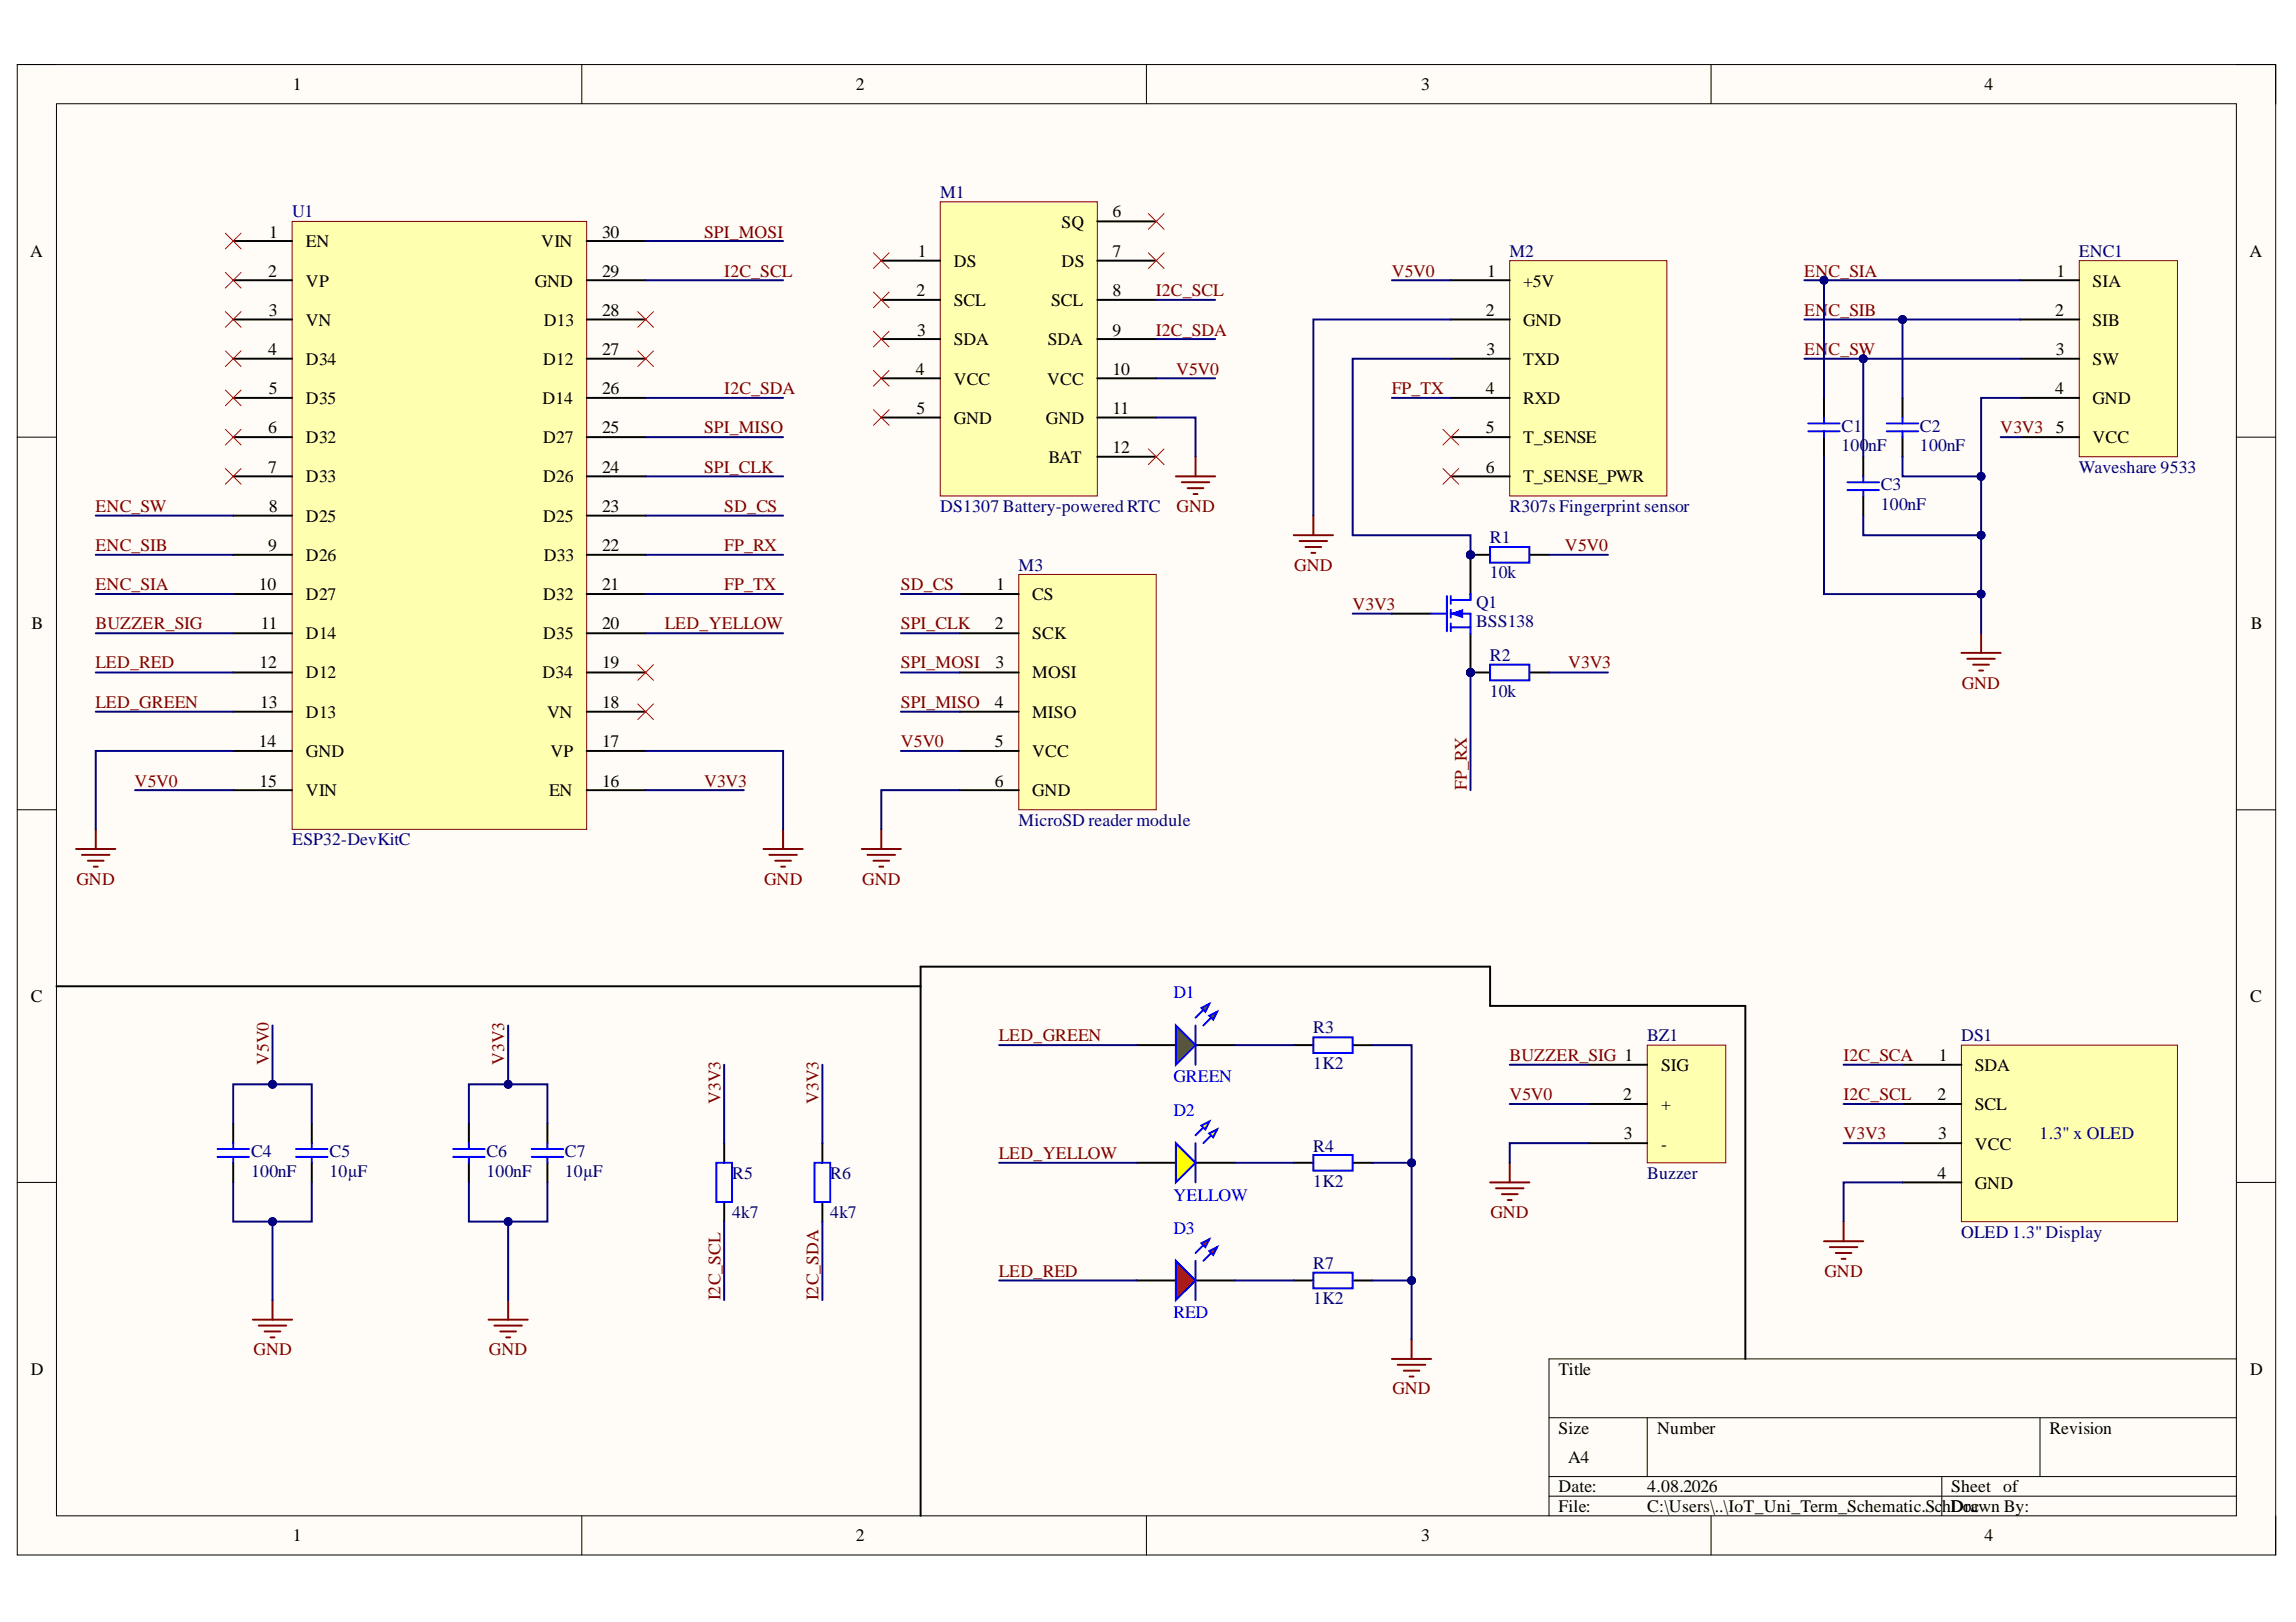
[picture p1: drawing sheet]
<svg xmlns="http://www.w3.org/2000/svg" width="297mm" height="210mm" viewBox="0 0 297 210" stroke-linecap="round" stroke-linejoin="round" font-family="sans-serif">
<defs><g id="words">
<g font-size="2.3">
<text x="37.9" y="11.7">1</text>
<text x="110.7" y="11.7">2</text>
<text x="183.9" y="11.7">3</text>
<text x="256.8" y="11.7">4</text>
<text x="137.3" y="29.5">SQ</text>
<text x="143.9" y="28.1">6</text>
<text x="3.9" y="33.3">A</text>
<text x="34.7" y="35.8">2</text>
<text x="34.8" y="30.8">1</text>
<text x="39.6" y="32">EN</text>
<text x="70" y="32">VIN</text>
<text x="77.9" y="35.8">29</text>
<text x="77.9" y="30.8">30</text>
<text x="118.7" y="33.3">1</text>
<text x="123.4" y="34.6">DS</text>
<text x="137.3" y="34.6">DS</text>
<text x="143.9" y="33.3">7</text>
<text x="192.4" y="35.8">1</text>
<text x="266.1" y="35.8">1</text>
<text x="291" y="33.3">A</text>
<text x="34.8" y="40.9">3</text>
<text x="39.6" y="37.1">VP</text>
<text x="69.2" y="37.1">GND</text>
<text x="77.9" y="40.9">28</text>
<text x="118.6" y="38.4">2</text>
<text x="123.4" y="39.6">SCL</text>
<text x="136" y="39.6">SCL</text>
<text x="143.9" y="38.4">8</text>
<text x="192.2" y="40.9">2</text>
<text x="197" y="37.1">+5V</text>
<text x="265.9" y="40.9">2</text>
<text x="270.7" y="37.1">SIA</text>
<text x="34.7" y="46">4</text>
<text x="39.6" y="42.2">VN</text>
<text x="39.6" y="47.2">D34</text>
<text x="70.3" y="47.2">D12</text>
<text x="70.4" y="42.2">D13</text>
<text x="77.9" y="46">27</text>
<text x="118.7" y="43.4">3</text>
<text x="123.4" y="44.7">SDA</text>
<text x="135.6" y="44.7">SDA</text>
<text x="143.9" y="43.4">9</text>
<text x="192.3" y="46">3</text>
<text x="197" y="42.2">GND</text>
<text x="197" y="47.2">TXD</text>
<text x="266" y="46">3</text>
<text x="270.7" y="42.2">SIB</text>
<text x="270.7" y="47.2">SW</text>
<text x="34.8" y="51">5</text>
<text x="39.6" y="52.3">D35</text>
<text x="70.2" y="52.3">D14</text>
<text x="77.9" y="51">26</text>
<text x="118.5" y="48.5">4</text>
<text x="118.6" y="53.6">5</text>
<text x="123.4" y="49.8">VCC</text>
<text x="135.5" y="49.8">VCC</text>
<text x="143.9" y="48.5">10</text>
<text x="143.9" y="53.6">11</text>
<text x="192.2" y="51">4</text>
<text x="197" y="52.3">RXD</text>
<text x="265.9" y="51">4</text>
<text x="270.7" y="52.3">GND</text>
<text x="34.7" y="56.1">6</text>
<text x="39.6" y="57.4">D32</text>
<text x="70.3" y="57.4">D27</text>
<text x="77.9" y="56.1">25</text>
<text x="123.4" y="54.8">GND</text>
<text x="135.3" y="54.8">GND</text>
<text x="135.7" y="59.9">BAT</text>
<text x="143.9" y="58.6">12</text>
<text x="192.2" y="56.1">5</text>
<text x="197" y="57.4">T_SENSE</text>
<text x="266" y="56.1">5</text>
<text x="270.7" y="57.4">VCC</text>
<text x="34.7" y="61.2">7</text>
<text x="39.6" y="62.4">D33</text>
<text x="70.3" y="62.4">D26</text>
<text x="77.9" y="61.2">24</text>
<text x="192.2" y="61.2">6</text>
<text x="197" y="62.4">T_SENSE_PWR</text>
<text x="34.7" y="71.3">9</text>
<text x="34.8" y="66.2">8</text>
<text x="39.6" y="67.5">D25</text>
<text x="70.3" y="67.5">D25</text>
<text x="77.9" y="71.3">22</text>
<text x="77.9" y="66.2">23</text>
<text x="33.5" y="76.4">10</text>
<text x="39.6" y="72.6">D26</text>
<text x="39.6" y="77.6">D27</text>
<text x="70.3" y="77.6">D32</text>
<text x="70.4" y="72.6">D33</text>
<text x="77.9" y="76.4">21</text>
<text x="128.9" y="76.4">1</text>
<text x="133.5" y="77.6">CS</text>
<text x="4.1" y="81.4">B</text>
<text x="33.7" y="81.4">11</text>
<text x="39.6" y="82.7">D14</text>
<text x="70.3" y="82.7">D35</text>
<text x="77.9" y="81.4">20</text>
<text x="128.7" y="81.4">2</text>
<text x="133.5" y="82.7">SCK</text>
<text x="291.2" y="81.4">B</text>
<text x="33.6" y="86.5">12</text>
<text x="39.6" y="87.8">D12</text>
<text x="70.2" y="87.8">D34</text>
<text x="77.9" y="86.5">19</text>
<text x="128.8" y="86.5">3</text>
<text x="133.5" y="87.8">MOSI</text>
<text x="33.7" y="91.7">13</text>
<text x="39.6" y="92.9">D13</text>
<text x="70.8" y="92.9">VN</text>
<text x="77.9" y="91.7">18</text>
<text x="128.7" y="91.7">4</text>
<text x="133.5" y="92.9">MISO</text>
<text x="33.5" y="96.7">14</text>
<text x="33.6" y="101.8">15</text>
<text x="39.6" y="98">GND</text>
<text x="71.2" y="98">VP</text>
<text x="77.9" y="101.8">16</text>
<text x="77.9" y="96.7">17</text>
<text x="128.7" y="96.7">5</text>
<text x="128.7" y="101.8">6</text>
<text x="133.5" y="98">VCC</text>
<text x="39.6" y="103.1">VIN</text>
<text x="71" y="103.1">EN</text>
<text x="133.5" y="103.1">GND</text>
<text x="4" y="129.7">C</text>
<text x="291.1" y="129.7">C</text>
<text x="250.8" y="137.3">1</text>
<text x="210" y="142.4">2</text>
<text x="214.9" y="138.5">SIG</text>
<text x="214.9" y="143.6">+</text>
<text x="250.7" y="142.4">2</text>
<text x="255.5" y="143.6">SCL</text>
<text x="255.5" y="138.5">SDA</text>
<text x="210.1" y="147.4">3</text>
<text x="214.9" y="148.8">-</text>
<text x="250.8" y="147.4">3</text>
<text x="255.5" y="148.8">VCC</text>
<text x="250.7" y="152.6">4</text>
<text x="255.5" y="153.8">GND</text>
<text x="4" y="177.9">D</text>
<text x="201.6" y="177.9">Title</text>
<text x="291.1" y="177.9">D</text>
<text x="201.6" y="185.5">Size</text>
<text x="214.4" y="185.5">Number</text>
<text x="265.1" y="185.5">Revision</text>
<text x="202.9" y="189.3">A4</text>
<text x="201.6" y="193.1">Date:</text>
<text x="201.6" y="195.7">File:</text>
<text x="213.1" y="193.1">4.08.2026</text>
<text x="213.1" y="195.7">C:\Users\..\IoT_Uni_Term_Schematic.Sc</text>
<text x="251.2" y="195.7">hDorawn By:</text>
<text x="252.4" y="193.1">Sheet of</text>
<text x="255.1" y="195.7">c</text>
<text x="37.9" y="199.5">1</text>
<text x="110.7" y="199.5">2</text>
<text x="183.9" y="199.5">3</text>
<text x="256.8" y="199.5">4</text>
</g>
<g font-size="2.3" fill="#000080">
<text x="37.8" y="28.1">U1</text>
<text x="121.6" y="25.6">M1</text>
<text x="195.3" y="33.3">M2</text>
<text x="268.9" y="33.3">ENC1</text>
<text x="238.2" y="58.4">100nF</text>
<text x="238.2" y="55.8">C1</text>
<text x="248.4" y="58.4">100nF</text>
<text x="248.4" y="55.8">C2</text>
<text x="243.3" y="66">100nF</text>
<text x="243.3" y="63.4">C3</text>
<text x="268.9" y="61.2">Waveshare 9533</text>
<text x="121.6" y="66.2">DS1307 Battery-powered RTC</text>
<text x="192.7" y="70.3">R1</text>
<text x="195.3" y="66.2">R307s Fingerprint sensor</text>
<text x="131.8" y="73.8">M3</text>
<text x="192.7" y="74.9">10k</text>
<text x="191" y="78.7">Q1</text>
<text x="191" y="81.2">BSS138</text>
<text x="192.7" y="85.5">R2</text>
<text x="192.7" y="90.1">10k</text>
<text x="131.8" y="106.9">MicroSD reader module</text>
<text x="37.8" y="109.4">ESP32-DevKitC</text>
<text x="169.9" y="133.7">R3</text>
<text x="213.1" y="134.7">BZ1</text>
<text x="253.7" y="134.7">DS1</text>
<text x="169.9" y="138.3">1K2</text>
<text x="32.5" y="149.8">C4</text>
<text x="42.6" y="149.8">C5</text>
<text x="62.9" y="149.8">C6</text>
<text x="73.1" y="149.8">C7</text>
<text x="169.9" y="149">R4</text>
<text x="263.9" y="147.4">1.3&quot; x OLED</text>
<text x="32.5" y="152.3">100nF</text>
<text x="42.6" y="152.3">10µF</text>
<text x="62.9" y="152.3">100nF</text>
<text x="73.1" y="152.3">10µF</text>
<text x="94.7" y="152.6">R5</text>
<text x="107.4" y="152.6">R6</text>
<text x="169.9" y="153.6">1K2</text>
<text x="213.1" y="152.6">Buzzer</text>
<text x="94.7" y="157.6">4k7</text>
<text x="107.4" y="157.6">4k7</text>
<text x="253.7" y="160.2">OLED 1.3&quot; Display</text>
<text x="169.9" y="164.2">R7</text>
<text x="169.9" y="168.8">1K2</text>
</g>
<g font-size="2.3" fill="#800000">
<text x="91.1" y="30.8">SPI_MOSI</text>
<text x="93.7" y="35.8">I2C_SCL</text>
<text x="180.1" y="35.8">V5V0</text>
<text x="233.4" y="35.8">ENC_SIA</text>
<text x="149.5" y="38.4">I2C_SCL</text>
<text x="233.4" y="40.9">EN</text>
<text x="236.5" y="40.9">C_SIB</text>
<text x="149.5" y="43.4">I2C_SDA</text>
<text x="233.4" y="46">EN</text>
<text x="236.5" y="46">C_SW</text>
<text x="93.7" y="51">I2C_SDA</text>
<text x="152.1" y="48.5">V5V0</text>
<text x="180.1" y="51">FP_TX</text>
<text x="91.1" y="56.1">SPI_MISO</text>
<text x="258.8" y="56.1">V3V3</text>
<text x="91.1" y="61.2">SPI_CLK</text>
<text x="12.3" y="66.2">ENC_SW</text>
<text x="12.3" y="71.3">ENC_SIB</text>
<text x="93.7" y="71.3">FP_RX</text>
<text x="93.7" y="66.2">SD_CS</text>
<text x="152.2" y="66.2">GND</text>
<text x="202.5" y="71.3">V5V0</text>
<text x="12.3" y="76.4">ENC_SIA</text>
<text x="93.7" y="76.4">FP_TX</text>
<text x="116.5" y="76.4">SD_CS</text>
<text x="167.4" y="73.8">GND</text>
<text x="12.3" y="81.4">BUZZER_SIG</text>
<text x="86" y="81.4">LED_YELLOW</text>
<text x="116.5" y="81.4">SPI_CLK</text>
<text x="175" y="78.9">V3V3</text>
<text x="12.3" y="86.5">LED_RED</text>
<text x="116.5" y="86.5">SPI_MOSI</text>
<text x="202.9" y="86.5">V3V3</text>
<text x="253.8" y="89.1">GND</text>
<text x="12.3" y="91.7">LED_GREEN</text>
<text x="116.5" y="91.7">SPI_MISO</text>
<text x="17.4" y="101.8">V5V0</text>
<text x="91.1" y="101.8">V3V3</text>
<text x="116.5" y="96.7">V5V0</text>
<text x="189.8" y="102.2" transform="rotate(-90 189.8 102.2)">FP_RX</text>
<text x="9.9" y="114.5">GND</text>
<text x="98.9" y="114.5">GND</text>
<text x="111.5" y="114.5">GND</text>
<text x="34.8" y="137.8" transform="rotate(-90 34.8 137.8)">V5V0</text>
<text x="65.2" y="137.8" transform="rotate(-90 65.2 137.8)">V3V3</text>
<text x="129.2" y="134.7">LED_GREEN</text>
<text x="195.3" y="137.3">BUZZER_SIG 1</text>
<text x="238.5" y="137.3">I2C_SCA</text>
<text x="93.2" y="142.9" transform="rotate(-90 93.2 142.9)">V3V3</text>
<text x="105.9" y="142.9" transform="rotate(-90 105.9 142.9)">V3V3</text>
<text x="195.3" y="142.4">V5V0</text>
<text x="238.5" y="142.4">I2C_SCL</text>
<text x="238.5" y="147.4">V3V3</text>
<text x="129.2" y="150">LED_YELLOW</text>
<text x="192.8" y="157.6">GND</text>
<text x="129.2" y="165.2">LED_RED</text>
<text x="236" y="165.2">GND</text>
<text x="93.2" y="168.2" transform="rotate(-90 93.2 168.2)">I2C_SCL</text>
<text x="105.9" y="168.2" transform="rotate(-90 105.9 168.2)">I2C_SDA</text>
<text x="32.8" y="175.4">GND</text>
<text x="63.3" y="175.4">GND</text>
<text x="180.1" y="180.5">GND</text>
</g>
<g font-size="2.3" fill="#00f">
<text x="151.8" y="129.2">D1</text>
<text x="151.8" y="140.1">GREEN</text>
<text x="151.8" y="144.4">D2</text>
<text x="151.8" y="155.4">YELLOW</text>
<text x="151.8" y="159.7">D3</text>
<text x="151.8" y="170.6">RED</text>
</g>
</g></defs>
<path d="M2.2 8.4h292.2v192.8h-292.2z" fill-rule="evenodd" fill="#fffcf8"/>
<path d="M2.2 8.4h292.2v192.8h-292.2z" fill="none" stroke="#000" stroke-width=".13"/>
<path d="M7.3 13.4h282v182.8h-282z" fill-rule="evenodd" fill="#fffcf8"/>
<g fill="none" stroke="#000" stroke-width=".13">
<path d="M2.2 8.3h5.1M7.3 13.4h282v182.8h-282zM75.3 8.3v5.1M148.3 8.3v5.1M221.4 8.4v5M289.3 8.4h5.1v5M2.2 56.6h5.1M289.3 56.6h5.1M2.2 104.8h5.1M289.3 104.8h5.1M2.2 153h5.1M289.3 153h5.1"/>
<path d="M289.3 175.9h-88.9v20.3M75.3 196.2v5M148.3 196.2v5M200.4 183.5h88.9M200.4 191.1h88.9M200.4 193.6h88.9M213.1 183.5v7.6M221.4 196.2v5M251.2 191.1v5.1M263.9 183.5v7.6M294.4 196.2v5"/>
</g>
<path d="M37.8 28.7h38.1v78.6h-38.1z" fill-rule="evenodd" fill="#ffffb0"/>
<path d="M37.8 28.7h38.1v78.6h-38.1z" fill="none" stroke="#800000" stroke-width=".13"/>
<g fill="none" stroke="#000" stroke-width=".25">
<path d="M30.2 31.2h7.6M30.2 36.3h7.6M75.9 31.2h7.6M75.9 36.3h7.6M30.2 41.3h7.6M30.2 46.4h7.6M30.2 51.5h7.6M30.2 56.6h7.6M75.9 41.3h7.6M75.9 46.4h7.6M75.9 51.5h7.6M75.9 56.6h7.6"/>
<path d="M30.2 61.6h7.6M30.2 66.7h7.6M30.2 71.8h7.6M30.2 76.9h7.6M75.9 61.6h7.6M75.9 66.7h7.6M75.9 71.8h7.6M75.9 76.9h7.6M30.2 82h7.6M30.2 87h7.6M30.2 92.1h7.6M30.2 97.2h7.6"/>
<path d="M75.9 82h7.6M75.9 87h7.6M75.9 92.1h7.6M75.9 97.2h7.6M30.2 102.3h7.6M75.9 102.3h7.6M30.2 145.4v2.5M30.2 150.5v2.5M40.3 145.4v2.5M40.3 150.5v2.5M60.7 145.4v2.5M60.7 150.5v2.5"/>
<path d="M70.8 145.4v2.5M70.8 150.5v2.5"/>
</g>
<g fill="none" stroke="#f00" stroke-width=".13">
<path d="M29.2 30.2l2 2M29.2 35.3l2 2M31.2 30.2l-2 2M31.2 35.3l-2 2M29.2 40.3l2 2.1M29.2 45.4l2 2M29.2 55.6l2 2M29.2 50.5l2 2M31.2 40.3l-2 2.1M31.2 45.4l-2 2M31.2 55.6l-2 2M31.2 50.5l-2 2"/>
<path d="M82.5 40.3l2 2.1M82.5 45.4l2 2M84.5 40.3l-2 2.1M84.5 45.4l-2 2M29.2 60.6l2 2.1M31.2 60.6l-2 2.1M82.5 91.1l2 2M82.5 86l2 2M84.5 91.1l-2 2M84.5 86l-2 2"/>
</g>
<g fill="none" stroke="#800000" stroke-width=".25">
<path d="M9.8 109.9h5.1M10.6 110.6h3.6M11.4 111.4h2M12.1 112.2h.5M12.4 107.3v2.6M98.8 109.9h5.1M99.5 110.6h3.6M100.3 111.4h2M101.1 112.2h.5M101.3 107.3v2.6M32.7 170.8h5.1M33.5 171.5h3.5"/>
<path d="M34.2 172.3h2.1M35 173.1h.5M35.3 168.2v2.6M63.2 170.8h5.1M64 171.5h3.5M64.7 172.3h2.1M65.5 173.1h.5M65.7 168.2v2.6"/>
</g>
<g fill="none" stroke="#00f" stroke-width=".25">
<path d="M28.1 148.7h4.1M28.1 149.7h4.1M30.2 147.9v.8M30.2 149.7v.8M38.3 148.7h4.1M38.3 149.7h4.1M40.3 147.9v.8M40.3 149.7v.8M58.6 148.7h4.1M58.6 149.7h4.1M60.7 147.9v.8M60.7 149.7v.8"/>
<path d="M68.8 148.7h4.1M68.8 149.7h4.1M70.8 147.9v.8M70.8 149.7v.8"/>
</g>
<path d="M121.6 26.1h20.4v38.1h-20.4z" fill-rule="evenodd" fill="#ffffb0"/>
<path d="M121.6 26.1h20.4v38.1h-20.4z" fill="none" stroke="#800000" stroke-width=".13"/>
<g fill="none" stroke="#000" stroke-width=".25">
<path d="M114 33.7h7.6M114 38.8h7.6M142 33.7h7.6M142 38.8h7.6M142 28.7h7.6M114 43.9h7.6M114 49h7.6M114 54h7.6M142 43.9h7.6M142 49h7.6M142 54h7.6M142 59.1h7.6"/>
<path d="M93.7 147.9v2.6M93.7 155.6v2.5M106.4 147.9v2.6M106.4 155.6v2.5"/>
</g>
<g fill="none" stroke="#f00" stroke-width=".13">
<path d="M113 32.7l2 2M113 37.8l2 2M115 32.7l-2 2M115 37.8l-2 2M148.6 27.6l2 2.1M148.6 32.7l2 2M150.6 27.6l-2 2.1M150.6 32.7l-2 2M113 42.9l2 2M113 47.9l2 2.1M113 53l2 2M115 42.9l-2 2"/>
<path d="M115 47.9l-2 2.1M115 53l-2 2M148.6 58.1l2 2M150.6 58.1l-2 2"/>
</g>
<path d="M154.7 59.1v2.5M152.1 61.6h5.1M152.9 62.4h3.5M153.6 63.2h2.1M154.4 63.9h.5" fill="none" stroke="#800000" stroke-width=".25"/>
<path d="M92.7 150.5h2v5.1h-2zM105.4 150.5h2v5.1h-2z" fill="none" stroke="#00f" stroke-width=".25"/>
<path d="M131.8 74.3h17.8v30.5h-17.8z" fill-rule="evenodd" fill="#ffffb0"/>
<path d="M131.8 74.3h17.8v30.5h-17.8z" fill="none" stroke="#800000" stroke-width=".13"/>
<path d="M124.2 76.9h7.6M124.2 82h7.6M124.2 87h7.6M124.2 92.1h7.6M124.2 97.2h7.6M124.2 102.3h7.6M7.3 127.6h111.8v68.6" fill="none" stroke="#000" stroke-width=".25"/>
<path d="M111.5 109.9h5.1M112.2 110.6h3.6M113 111.4h2M113.8 112.2h.5M114 107.3v2.6" fill="none" stroke="#800000" stroke-width=".25"/>
<path d="M195.3 33.7h20.3v30.5h-20.3z" fill-rule="evenodd" fill="#ffffb0"/>
<path d="M195.3 33.7h20.3v30.5h-20.3z" fill="none" stroke="#800000" stroke-width=".13"/>
<path d="M187.7 36.3h7.6M187.7 41.3h7.6M187.7 46.4h7.6M187.7 51.5h7.6M187.7 56.6h7.6M187.7 61.7h7.6" fill="none" stroke="#000" stroke-width=".25"/>
<path d="M186.7 55.6l2 2M188.7 55.6l-2 2M186.7 60.6l2 2.1M188.7 60.6l-2 2.1" fill="none" stroke="#f00" stroke-width=".13"/>
<path d="M167.4 69.3h5M168.1 70h3.6M168.9 70.8h2M169.7 71.5h.5M169.9 66.7v2.6" fill="none" stroke="#800000" stroke-width=".25"/>
<circle cx="190.2" cy="71.8" r=".51" fill="#000080"/>
<circle cx="190.2" cy="71.8" r=".51" fill="none" stroke="#000080" stroke-width=".13"/>
<circle cx="190.2" cy="87" r=".51" fill="#000080"/>
<circle cx="190.2" cy="87" r=".51" fill="none" stroke="#000080" stroke-width=".13"/>
<path d="M190.2 71.8v5.1" fill="none" stroke="#000" stroke-width=".25"/>
<circle cx="190.2" cy="71.8" r=".51" fill="#000080"/>
<circle cx="190.2" cy="71.8" r=".51" fill="none" stroke="#000080" stroke-width=".13"/>
<path d="M180.1 79.4h5.1M190.2 82v5" fill="none" stroke="#000" stroke-width=".25"/>
<circle cx="190.2" cy="87" r=".51" fill="#000080"/>
<circle cx="190.2" cy="87" r=".51" fill="none" stroke="#000080" stroke-width=".13"/>
<path d="M185.2 79.4h2M187.2 77.1v4.6M187.7 77.6h2.5M187.7 79.4h2.5v2.6M187.7 77.1v1M187.7 78.9v1M187.7 81.2h2.5M187.7 80.7v1" fill="none" stroke="#00f" stroke-width=".25"/>
<path d="M187.7 79.4l1.5-.5v1z" fill="#00f"/>
<path d="M187.7 79.4l1.5-.5v1z" fill="none" stroke="#00f" stroke-width=".13"/>
<path d="M190.2 76.9v.7" fill="none" stroke="#00f" stroke-width=".25"/>
<circle cx="190.2" cy="87" r=".51" fill="#000080"/>
<circle cx="190.2" cy="87" r=".51" fill="none" stroke="#000080" stroke-width=".13"/>
<path d="M190.2 87h2.6" fill="none" stroke="#000" stroke-width=".25"/>
<circle cx="190.2" cy="87" r=".51" fill="#000080"/>
<circle cx="190.2" cy="87" r=".51" fill="none" stroke="#000080" stroke-width=".13"/>
<path d="M197.9 87h2.5" fill="none" stroke="#000" stroke-width=".25"/>
<path d="M192.8 86h5.1v2h-5.1z" fill="none" stroke="#00f" stroke-width=".25"/>
<circle cx="190.2" cy="71.8" r=".51" fill="#000080"/>
<circle cx="190.2" cy="71.8" r=".51" fill="none" stroke="#000080" stroke-width=".13"/>
<path d="M190.2 71.8h2.6" fill="none" stroke="#000" stroke-width=".25"/>
<circle cx="190.2" cy="71.8" r=".51" fill="#000080"/>
<circle cx="190.2" cy="71.8" r=".51" fill="none" stroke="#000080" stroke-width=".13"/>
<path d="M197.9 71.8h2.5" fill="none" stroke="#000" stroke-width=".25"/>
<path d="M192.8 70.8h5.1v2h-5.1z" fill="none" stroke="#00f" stroke-width=".25"/>
<path d="M253.8 135.3h27.9v22.8h-27.9z" fill-rule="evenodd" fill="#ffffb0"/>
<path d="M253.8 135.3h27.9v22.8h-27.9z" fill="none" stroke="#800000" stroke-width=".13"/>
<path d="M246.1 137.8h7.7M246.1 153h7.7M246.1 147.9h7.7M246.1 142.9h7.7" fill="none" stroke="#000" stroke-width=".25"/>
<path d="M238.5 158.1v2.5M236 160.6h5.1M236.7 161.4h3.6M237.5 162.2h2M238.3 162.9h.5" fill="none" stroke="#800000" stroke-width=".25"/>
<path d="M269 33.7h12.7v25.4h-12.7z" fill-rule="evenodd" fill="#ffffb0"/>
<path d="M269 33.7h12.7v25.4h-12.7z" fill="none" stroke="#800000" stroke-width=".13"/>
<path d="M261.4 36.3h7.6M236 51.5v2.5M236 56.6v2.5M241.1 59.1v2.6M246.1 51.5v2.5M246.1 56.6v2.5M261.4 41.3h7.6M261.4 46.4h7.6M261.4 51.5h7.6M261.4 56.6h7.6M241.1 64.2v2.5" fill="none" stroke="#000" stroke-width=".25"/>
<path d="M253.8 84.5h5M254.5 85.3h3.6M255.3 86h2M256 86.8h.6M256.3 82v2.5" fill="none" stroke="#800000" stroke-width=".25"/>
<path d="M233.9 54.8h4.1M233.9 55.8h4.1M236 54v.8M236 55.8v.8M244.1 54.8h4.1M244.1 55.8h4.1M246.1 54v.8M246.1 55.8v.8M239 62.4h4.1M239 63.4h4.1M241.1 61.7v.7M241.1 63.4v.8" fill="none" stroke="#00f" stroke-width=".25"/>
<path d="M213.1 135.3h10.2v15.2h-10.2z" fill-rule="evenodd" fill="#ffffb0"/>
<path d="M213.1 135.3h10.2v15.2h-10.2z" fill="none" stroke="#800000" stroke-width=".13"/>
<path d="M147 135.2h5.1M154.7 135.2h5M205.5 137.8h7.6M205.5 142.9h7.6M205.5 147.9h7.6" fill="none" stroke="#000" stroke-width=".25"/>
<path d="M192.8 153h5.1M193.5 153.8h3.6M194.3 154.5h2M195.1 155.3h.5M195.3 150.5v2.5" fill="none" stroke="#800000" stroke-width=".25"/>
<path d="M152.1 132.7l2.6 2.5-2.6 2.6z" fill="#0f0"/>
<path d="M152.1 132.7l2.6 2.5-2.6 2.6zM156.4 129.9l-1.7 1.8M157.5 130.9l-1.8 1.8" fill="none" stroke="#00f" stroke-width=".25"/>
<path d="M156.4 131.4l1.1-.5-.5 1z" fill="#0f0"/>
<path d="M156.4 131.4l1.1-.5-.5 1z" fill="none" stroke="#00f" stroke-width=".25"/>
<path d="M155.4 130.4l1-.5-.5 1z" fill="#0f0"/>
<path d="M154.7 132.7v5.1M155.4 130.4l1-.5-.5 1zM169.9 134.2h5.1v2.1h-5.1z" fill="none" stroke="#00f" stroke-width=".25"/>
<path d="M167.4 135.2h2.5M175 135.3h2.5M147 150.5h5.1M154.7 150.5h5" fill="none" stroke="#000" stroke-width=".25"/>
<path d="M152.1 147.9l2.6 2.6-2.6 2.5z" fill="#ff0"/>
<path d="M152.1 147.9l2.6 2.6-2.6 2.5zM156.4 145.1l-1.7 1.8M157.5 146.2l-1.8 1.7" fill="none" stroke="#00f" stroke-width=".25"/>
<path d="M156.4 146.7l1.1-.5-.5 1z" fill="#ff0"/>
<path d="M156.4 146.7l1.1-.5-.5 1z" fill="none" stroke="#00f" stroke-width=".25"/>
<path d="M155.4 145.7l1-.6-.5 1.1z" fill="#ff0"/>
<path d="M154.7 147.9v5.1M155.4 145.7l1-.6-.5 1.1zM169.9 149.5h5.1v2h-5.1z" fill="none" stroke="#00f" stroke-width=".25"/>
<path d="M167.4 150.5h2.5M175 150.5h2.5M147 165.7h5.1M154.7 165.7h5" fill="none" stroke="#000" stroke-width=".25"/>
<path d="M152.1 163.2l2.6 2.5-2.6 2.5z" fill="#f00"/>
<path d="M152.1 163.2l2.6 2.5-2.6 2.5zM156.4 160.4l-1.7 1.8M157.5 161.4l-1.8 1.8" fill="none" stroke="#00f" stroke-width=".25"/>
<path d="M156.4 161.9l1.1-.5-.5 1z" fill="#f00"/>
<path d="M156.4 161.9l1.1-.5-.5 1z" fill="none" stroke="#00f" stroke-width=".25"/>
<path d="M155.4 160.9l1-.5-.5 1z" fill="#f00"/>
<path d="M154.7 163.2v5M155.4 160.9l1-.5-.5 1zM169.9 164.7h5.1v2h-5.1z" fill="none" stroke="#00f" stroke-width=".25"/>
<path d="M119.1 127.6v-2.5h73.7v5.1h33v45.7M167.4 165.7h2.5M175 165.7h2.5" fill="none" stroke="#000" stroke-width=".25"/>
<path d="M180.1 175.9h5.1M180.8 176.6h3.6M181.6 177.4h2M182.4 178.1h.5M182.6 173.3v2.6" fill="none" stroke="#800000" stroke-width=".25"/>
<g fill="none" stroke="#000080" stroke-width=".25">
<path d="M83.5 31.2h17.8M83.5 36.3h17.8M83.5 51.5h17.8M83.5 56.6h17.8M12.4 66.7h17.8M12.4 71.8h17.8M12.4 76.9h17.8M83.5 66.7h17.8M83.5 71.8h17.8M83.5 76.9h17.8M83.5 61.6h17.8M12.4 82h17.8"/>
<path d="M12.4 87h17.8M12.4 92.1h17.8M30.2 97.2h-17.8v10.1M83.5 97.2h17.8v10.1M83.5 82h17.8M17.5 102.3h12.7M83.5 102.3h12.7M30.2 145.4v-5.1h10.1v5.1"/>
</g>
<circle cx="35.3" cy="140.3" r=".51" fill="#000080"/>
<circle cx="35.3" cy="140.3" r=".51" fill="none" stroke="#000080" stroke-width=".13"/>
<path d="M35.3 132.7v7.6" fill="none" stroke="#000080" stroke-width=".25"/>
<circle cx="35.3" cy="140.3" r=".51" fill="#000080"/>
<circle cx="35.3" cy="140.3" r=".51" fill="none" stroke="#000080" stroke-width=".13"/>
<path d="M30.2 153v5.1h10.1v-5.1" fill="none" stroke="#000080" stroke-width=".25"/>
<circle cx="35.3" cy="158.1" r=".51" fill="#000080"/>
<circle cx="35.3" cy="158.1" r=".51" fill="none" stroke="#000080" stroke-width=".13"/>
<path d="M35.3 158.1v10.1" fill="none" stroke="#000080" stroke-width=".25"/>
<circle cx="35.3" cy="158.1" r=".51" fill="#000080"/>
<circle cx="35.3" cy="158.1" r=".51" fill="none" stroke="#000080" stroke-width=".13"/>
<path d="M60.7 145.4v-5.1h10.1v5.1" fill="none" stroke="#000080" stroke-width=".25"/>
<circle cx="65.7" cy="140.3" r=".51" fill="#000080"/>
<circle cx="65.7" cy="140.3" r=".51" fill="none" stroke="#000080" stroke-width=".13"/>
<path d="M65.7 132.7v7.6" fill="none" stroke="#000080" stroke-width=".25"/>
<circle cx="65.7" cy="140.3" r=".51" fill="#000080"/>
<circle cx="65.7" cy="140.3" r=".51" fill="none" stroke="#000080" stroke-width=".13"/>
<path d="M60.7 153v5.1h10.1v-5.1" fill="none" stroke="#000080" stroke-width=".25"/>
<circle cx="65.7" cy="158.1" r=".51" fill="#000080"/>
<circle cx="65.7" cy="158.1" r=".51" fill="none" stroke="#000080" stroke-width=".13"/>
<path d="M65.7 158.1v10.1" fill="none" stroke="#000080" stroke-width=".25"/>
<circle cx="65.7" cy="158.1" r=".51" fill="#000080"/>
<circle cx="65.7" cy="158.1" r=".51" fill="none" stroke="#000080" stroke-width=".13"/>
<g fill="none" stroke="#000080" stroke-width=".25">
<path d="M149.6 38.8h7.6M180.1 36.3h7.6M149.6 54h5.1v5.1M149.6 49h7.6M149.6 43.9h7.6M180.1 51.5h7.6M187.7 41.3h-17.8v25.4M116.6 76.9h7.6M175 79.4h5.1M116.6 97.2h7.6M116.6 92.1h7.6M116.6 87h7.6"/>
<path d="M116.6 82h7.6M190.2 87v15.3M124.2 102.3h-10.2v5M93.7 137.8v10.1M106.4 137.8v10.1M93.7 158.1v10.1M106.4 158.1v10.1"/>
</g>
<circle cx="190.2" cy="87" r=".51" fill="#000080"/>
<circle cx="190.2" cy="87" r=".51" fill="none" stroke="#000080" stroke-width=".13"/>
<path d="M187.7 46.4h-12.7v22.9h15.2v2.5" fill="none" stroke="#000080" stroke-width=".25"/>
<circle cx="190.2" cy="71.8" r=".51" fill="#000080"/>
<circle cx="190.2" cy="71.8" r=".51" fill="none" stroke="#000080" stroke-width=".13"/>
<path d="M233.4 46.4h28M258.8 56.6h2.6M200.4 71.8h7.6M238.5 137.8h7.6M238.5 147.9h7.6M238.5 142.9h7.6" fill="none" stroke="#000080" stroke-width=".25"/>
<circle cx="241" cy="46.4" r=".51" fill="#000080"/>
<circle cx="241" cy="46.4" r=".51" fill="none" stroke="#000080" stroke-width=".13"/>
<path d="M233.4 41.3h28" fill="none" stroke="#000080" stroke-width=".25"/>
<circle cx="246.1" cy="41.3" r=".51" fill="#000080"/>
<circle cx="246.1" cy="41.3" r=".51" fill="none" stroke="#000080" stroke-width=".13"/>
<path d="M233.4 36.3h28" fill="none" stroke="#000080" stroke-width=".25"/>
<circle cx="236" cy="36.3" r=".51" fill="#000080"/>
<circle cx="236" cy="36.3" r=".51" fill="none" stroke="#000080" stroke-width=".13"/>
<path d="M236 36.3v15.2" fill="none" stroke="#000080" stroke-width=".25"/>
<circle cx="236" cy="36.3" r=".51" fill="#000080"/>
<circle cx="236" cy="36.3" r=".51" fill="none" stroke="#000080" stroke-width=".13"/>
<path d="M246.1 41.3v10.2" fill="none" stroke="#000080" stroke-width=".25"/>
<circle cx="246.1" cy="41.3" r=".51" fill="#000080"/>
<circle cx="246.1" cy="41.3" r=".51" fill="none" stroke="#000080" stroke-width=".13"/>
<path d="M241.1 46.4v12.7" fill="none" stroke="#000080" stroke-width=".25"/>
<circle cx="241" cy="46.4" r=".51" fill="#000080"/>
<circle cx="241" cy="46.4" r=".51" fill="none" stroke="#000080" stroke-width=".13"/>
<path d="M246.1 59.1v2.6h10.2" fill="none" stroke="#000080" stroke-width=".25"/>
<circle cx="256.3" cy="61.7" r=".51" fill="#000080"/>
<circle cx="256.3" cy="61.7" r=".51" fill="none" stroke="#000080" stroke-width=".13"/>
<path d="M241.1 66.7v2.6h15.2" fill="none" stroke="#000080" stroke-width=".25"/>
<circle cx="256.3" cy="69.3" r=".51" fill="#000080"/>
<circle cx="256.3" cy="69.3" r=".51" fill="none" stroke="#000080" stroke-width=".13"/>
<path d="M236 59.1v17.8h20.3" fill="none" stroke="#000080" stroke-width=".25"/>
<circle cx="256.3" cy="76.9" r=".51" fill="#000080"/>
<circle cx="256.3" cy="76.9" r=".51" fill="none" stroke="#000080" stroke-width=".13"/>
<path d="M261.4 51.5h-5.1v30.5M195.3 137.8h10.2M195.3 142.9h10.2M205.5 147.9h-10.2v2.6" fill="none" stroke="#000080" stroke-width=".25"/>
<circle cx="256.3" cy="61.7" r=".51" fill="#000080"/>
<circle cx="256.3" cy="61.7" r=".51" fill="none" stroke="#000080" stroke-width=".13"/>
<circle cx="256.3" cy="69.3" r=".51" fill="#000080"/>
<circle cx="256.3" cy="69.3" r=".51" fill="none" stroke="#000080" stroke-width=".13"/>
<circle cx="256.3" cy="76.9" r=".51" fill="#000080"/>
<circle cx="256.3" cy="76.9" r=".51" fill="none" stroke="#000080" stroke-width=".13"/>
<path d="M129.3 135.2h17.7M159.7 135.2h7.7M177.5 135.3h5.1v15.2h-5.1M129.3 150.5h17.7M159.7 150.5h7.7M129.3 165.7h17.7M159.7 165.7h7.7" fill="none" stroke="#000080" stroke-width=".25"/>
<circle cx="182.6" cy="150.5" r=".51" fill="#000080"/>
<circle cx="182.6" cy="150.5" r=".51" fill="none" stroke="#000080" stroke-width=".13"/>
<path d="M182.6 150.5v15.2h-5.1" fill="none" stroke="#000080" stroke-width=".25"/>
<circle cx="182.6" cy="165.7" r=".51" fill="#000080"/>
<circle cx="182.6" cy="165.7" r=".51" fill="none" stroke="#000080" stroke-width=".13"/>
<circle cx="182.6" cy="150.5" r=".51" fill="#000080"/>
<circle cx="182.6" cy="150.5" r=".51" fill="none" stroke="#000080" stroke-width=".13"/>
<path d="M182.6 165.7v7.6" fill="none" stroke="#000080" stroke-width=".25"/>
<circle cx="182.6" cy="165.7" r=".51" fill="#000080"/>
<circle cx="182.6" cy="165.7" r=".51" fill="none" stroke="#000080" stroke-width=".13"/>
<path d="M200.4 87h7.6M246.1 153h-7.6v5.1" fill="none" stroke="#000080" stroke-width=".25"/>
<use href="#words"/>
</svg>
